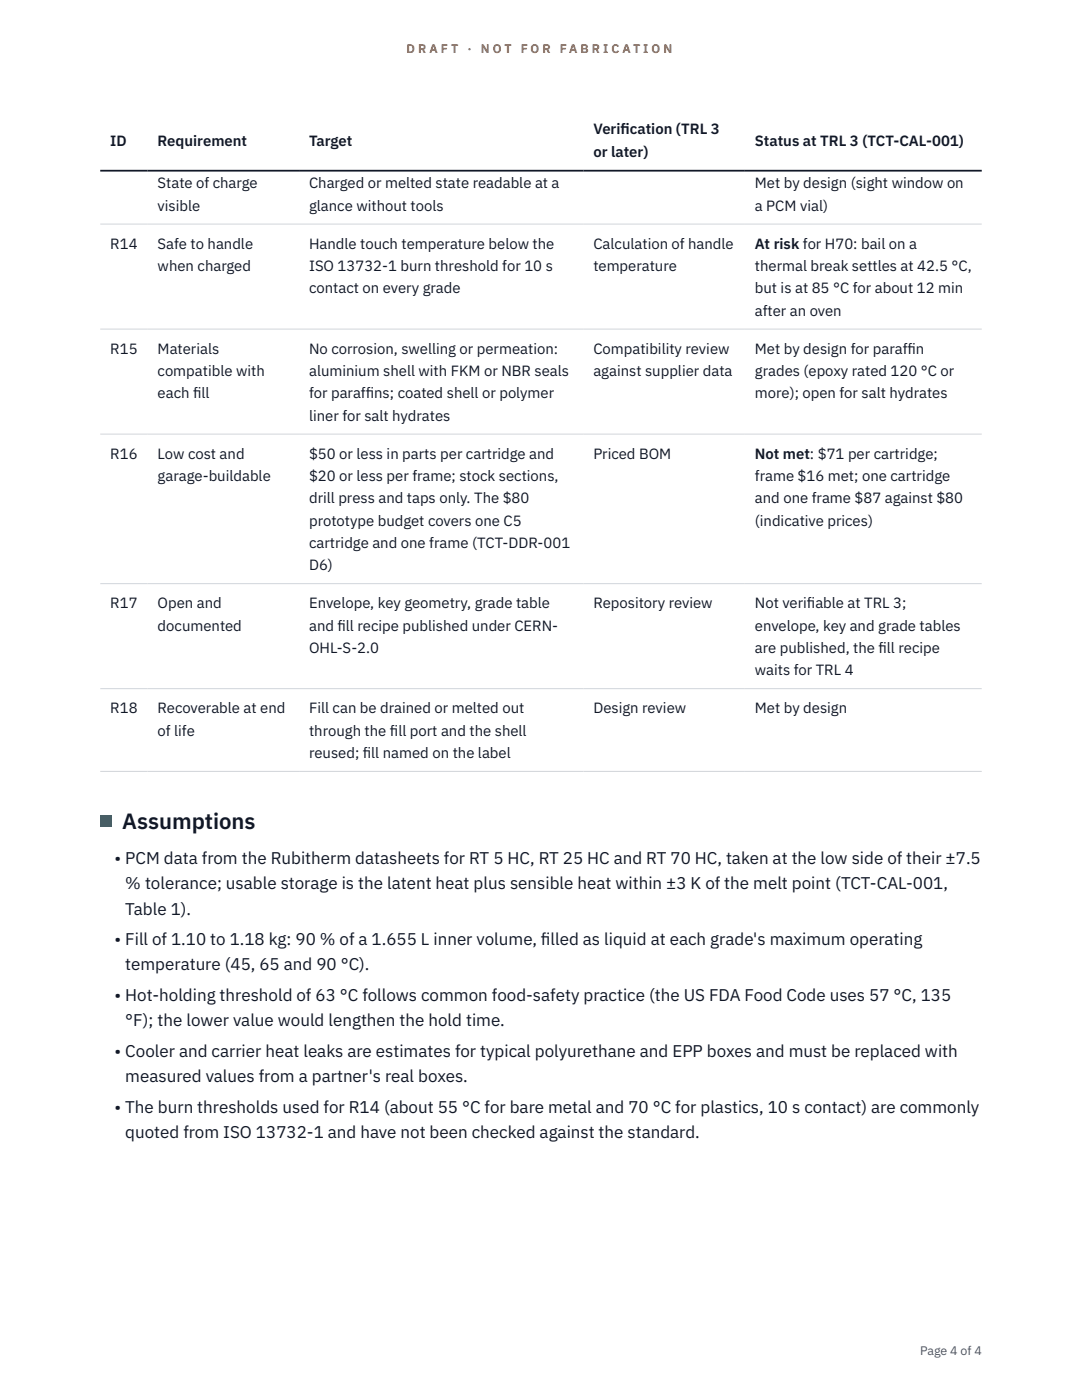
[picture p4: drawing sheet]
<svg xmlns="http://www.w3.org/2000/svg" width="216mm" height="279mm" viewBox="0 0 216 279" stroke-linecap="round" stroke-linejoin="round" font-family="sans-serif">
<defs><g id="words">
<text font-size="4.4" fill="#111827" x="24.4" y="165.4">Assumptions</text>
<g font-size="3.4" fill="#111827">
<text x="22.9" y="172.4">• PCM data from the Rubitherm datasheets for RT 5 HC, RT 25 HC and RT 70 HC, taken at the low side of their ±7.5</text>
<text x="25" y="177.4">% tolerance; usable storage is the latent heat plus sensible heat within ±3 K of the melt point (TCT-CAL-001,</text>
<text x="25" y="182.5">Table 1).</text>
<text x="22.9" y="188.6">• Fill of 1.10 to 1.18 kg: 90 % of a 1.655 L inner volume, f</text>
<text x="107.9" y="188.6">illed as liquid at each grade's maximum operating</text>
<text x="25" y="193.7">temperature (45, 65 and 90 °C).</text>
<text x="22.9" y="199.8">• Hot-holding threshold of 63 °C follows common food-safety practice (the US FDA Food Code uses 57 °C, 135</text>
<text x="25" y="204.8">°F); the lower value would lengthen the hold time.</text>
<text x="22.9" y="210.9">• Cooler and carrier heat leaks are estimates for typical polyurethane and EPP boxes and must be replaced with</text>
<text x="25" y="216">measured values from a partner's real boxes.</text>
<text x="22.9" y="222.1">• The burn thresholds used for R14 (about 55 °C for bare metal and 70 °C for plastics, 10 s contact) are commonly</text>
<text x="25" y="227.2">quoted from ISO 13732-1 and have not been checked against the standard.</text>
</g>
<g font-size="3" fill="#111827">
<text x="22" y="29.1">ID</text>
<text x="31.5" y="29.1">Requirement</text>
<text x="61.7" y="29.1">Target</text>
<text x="118.4" y="26.8">Verif</text>
<text x="123.8" y="26.8">ication (TRL 3</text>
<text x="150.6" y="29.1">Status at TRL 3 (TCT-CAL-001)</text>
<text x="118.4" y="31.3">or later)</text>
<text x="31.5" y="37.6">State of charge</text>
<text x="61.7" y="37.6">Charged or melted state readable at a</text>
<text x="150.6" y="37.6">Met by design (sight window on</text>
<text x="31.5" y="42">visible</text>
<text x="61.7" y="42">glance without tools</text>
<text x="150.6" y="42">a PCM vial)</text>
<text x="22" y="49.6">R14</text>
<text x="31.5" y="49.6">Safe to handle</text>
<text x="61.7" y="49.6">Handle touch temperature below the</text>
<text x="118.4" y="49.6">Calculation of handle</text>
<text x="150.6" y="49.6">At risk for H70: bail on a</text>
<text x="31.5" y="54.1">when charged</text>
<text x="61.7" y="54.1">ISO 13732-1 burn threshold for 10 s</text>
<text x="61.7" y="58.5">contact on every grade</text>
<text x="118.4" y="54.1">temperature</text>
<text x="150.6" y="54.1">thermal break settles at 42.5 °C,</text>
<text x="150.6" y="58.5">but is at 85 °C for about 12 min</text>
<text x="150.6" y="63">after an oven</text>
<text x="22" y="70.6">R15</text>
<text x="31.5" y="70.6">Materials</text>
<text x="61.7" y="70.6">No corrosion, swelling or permeation:</text>
<text x="118.4" y="70.6">Compatibility review</text>
<text x="150.6" y="70.6">Met by design for paraff</text>
<text x="181.1" y="70.6">in</text>
<text x="31.5" y="75">compatible with</text>
<text x="61.7" y="75">aluminium shell with FKM or NBR seals</text>
<text x="118.4" y="75">against supplier data</text>
<text x="150.6" y="75">grades (epoxy rated 120 °C or</text>
<text x="31.5" y="79.5">each f</text>
<text x="38.5" y="79.5">ill</text>
<text x="61.7" y="79.5">for paraff</text>
<text x="61.7" y="83.9">liner for salt hydrates</text>
<text x="73" y="79.5">ins; coated shell or polymer</text>
<text x="150.6" y="79.5">more); open for salt hydrates</text>
<text x="22" y="91.6">R16</text>
<text x="31.5" y="91.6">Low cost and</text>
<text x="61.7" y="91.6">$50 or less in parts per cartridge and</text>
<text x="118.4" y="91.6">Priced BOM</text>
<text x="150.6" y="91.6">Not met: $71 per cartridge;</text>
<text x="31.5" y="96">garage-buildable</text>
<text x="61.7" y="96">$20 or less per frame; stock sections,</text>
<text x="61.7" y="100.4">drill press and taps only. The $80</text>
<text x="150.6" y="96">frame $16 met; one cartridge</text>
<text x="150.6" y="100.4">and one frame $87 against $80</text>
<text x="61.7" y="104.9">prototype budget covers one C5</text>
<text x="150.6" y="104.9">(indicative prices)</text>
<text x="61.7" y="109.3">cartridge and one frame (TCT-DDR-001</text>
<text x="61.7" y="113.8">D6)</text>
<text x="22" y="121.4">R17</text>
<text x="31.5" y="121.4">Open and</text>
<text x="31.5" y="125.8">documented</text>
<text x="61.7" y="121.4">Envelope, key geometry, grade table</text>
<text x="61.7" y="125.8">and f</text>
<text x="67.4" y="125.8">ill recipe published under CERN-</text>
<text x="118.4" y="121.4">Repository review</text>
<text x="150.6" y="121.4">Not verif</text>
<text x="150.6" y="125.8">envelope, key and grade tables</text>
<text x="161" y="121.4">iable at TRL 3;</text>
<text x="61.7" y="130.3">OHL-S-2.0</text>
<text x="150.6" y="130.3">are published, the f</text>
<text x="175.3" y="130.3">ill recipe</text>
<text x="150.6" y="134.7">waits for TRL 4</text>
<text x="22" y="142.4">R18</text>
<text x="31.5" y="142.4">Recoverable at end</text>
<text x="61.7" y="142.4">Fill can be drained or melted out</text>
<text x="118.4" y="142.4">Design review</text>
<text x="150.6" y="142.4">Met by design</text>
<text x="31.5" y="146.8">of life</text>
<text x="61.7" y="146.8">through the f</text>
<text x="77.8" y="146.8">ill port and the shell</text>
<text x="61.7" y="151.2">reused; f</text>
<text x="72.4" y="151.2">ill named on the label</text>
</g>
<g font-size="2.5" fill="#b45309">
<text x="81.1" y="10.5">D R A F T</text>
<text x="93.3" y="10.5">·</text>
<text x="95.9" y="10.5">N O T</text>
<text x="103.9" y="10.5">F O R</text>
<text x="111.7" y="10.5">F A B R I C A T I O N</text>
</g>
<text font-size="2.5" fill="#4b5563" x="183.6" y="270.3">Page 4 of 4</text>
</g></defs>
<path d="M20 44.7h175.9M20 65.7h175.9M20 86.6h175.9M20 116.5h175.9M20 137.4h175.9M20 153.9h175.9" fill="none" stroke="#d1d5db" stroke-width=".2"/>
<path d="M20 34.1h175.9" fill="none" stroke="#111827" stroke-width=".35"/>
<path d="M20 162.8h2.2v2.2h-2.2z" fill="#0f766e"/>
<use href="#words"/>
</svg>
